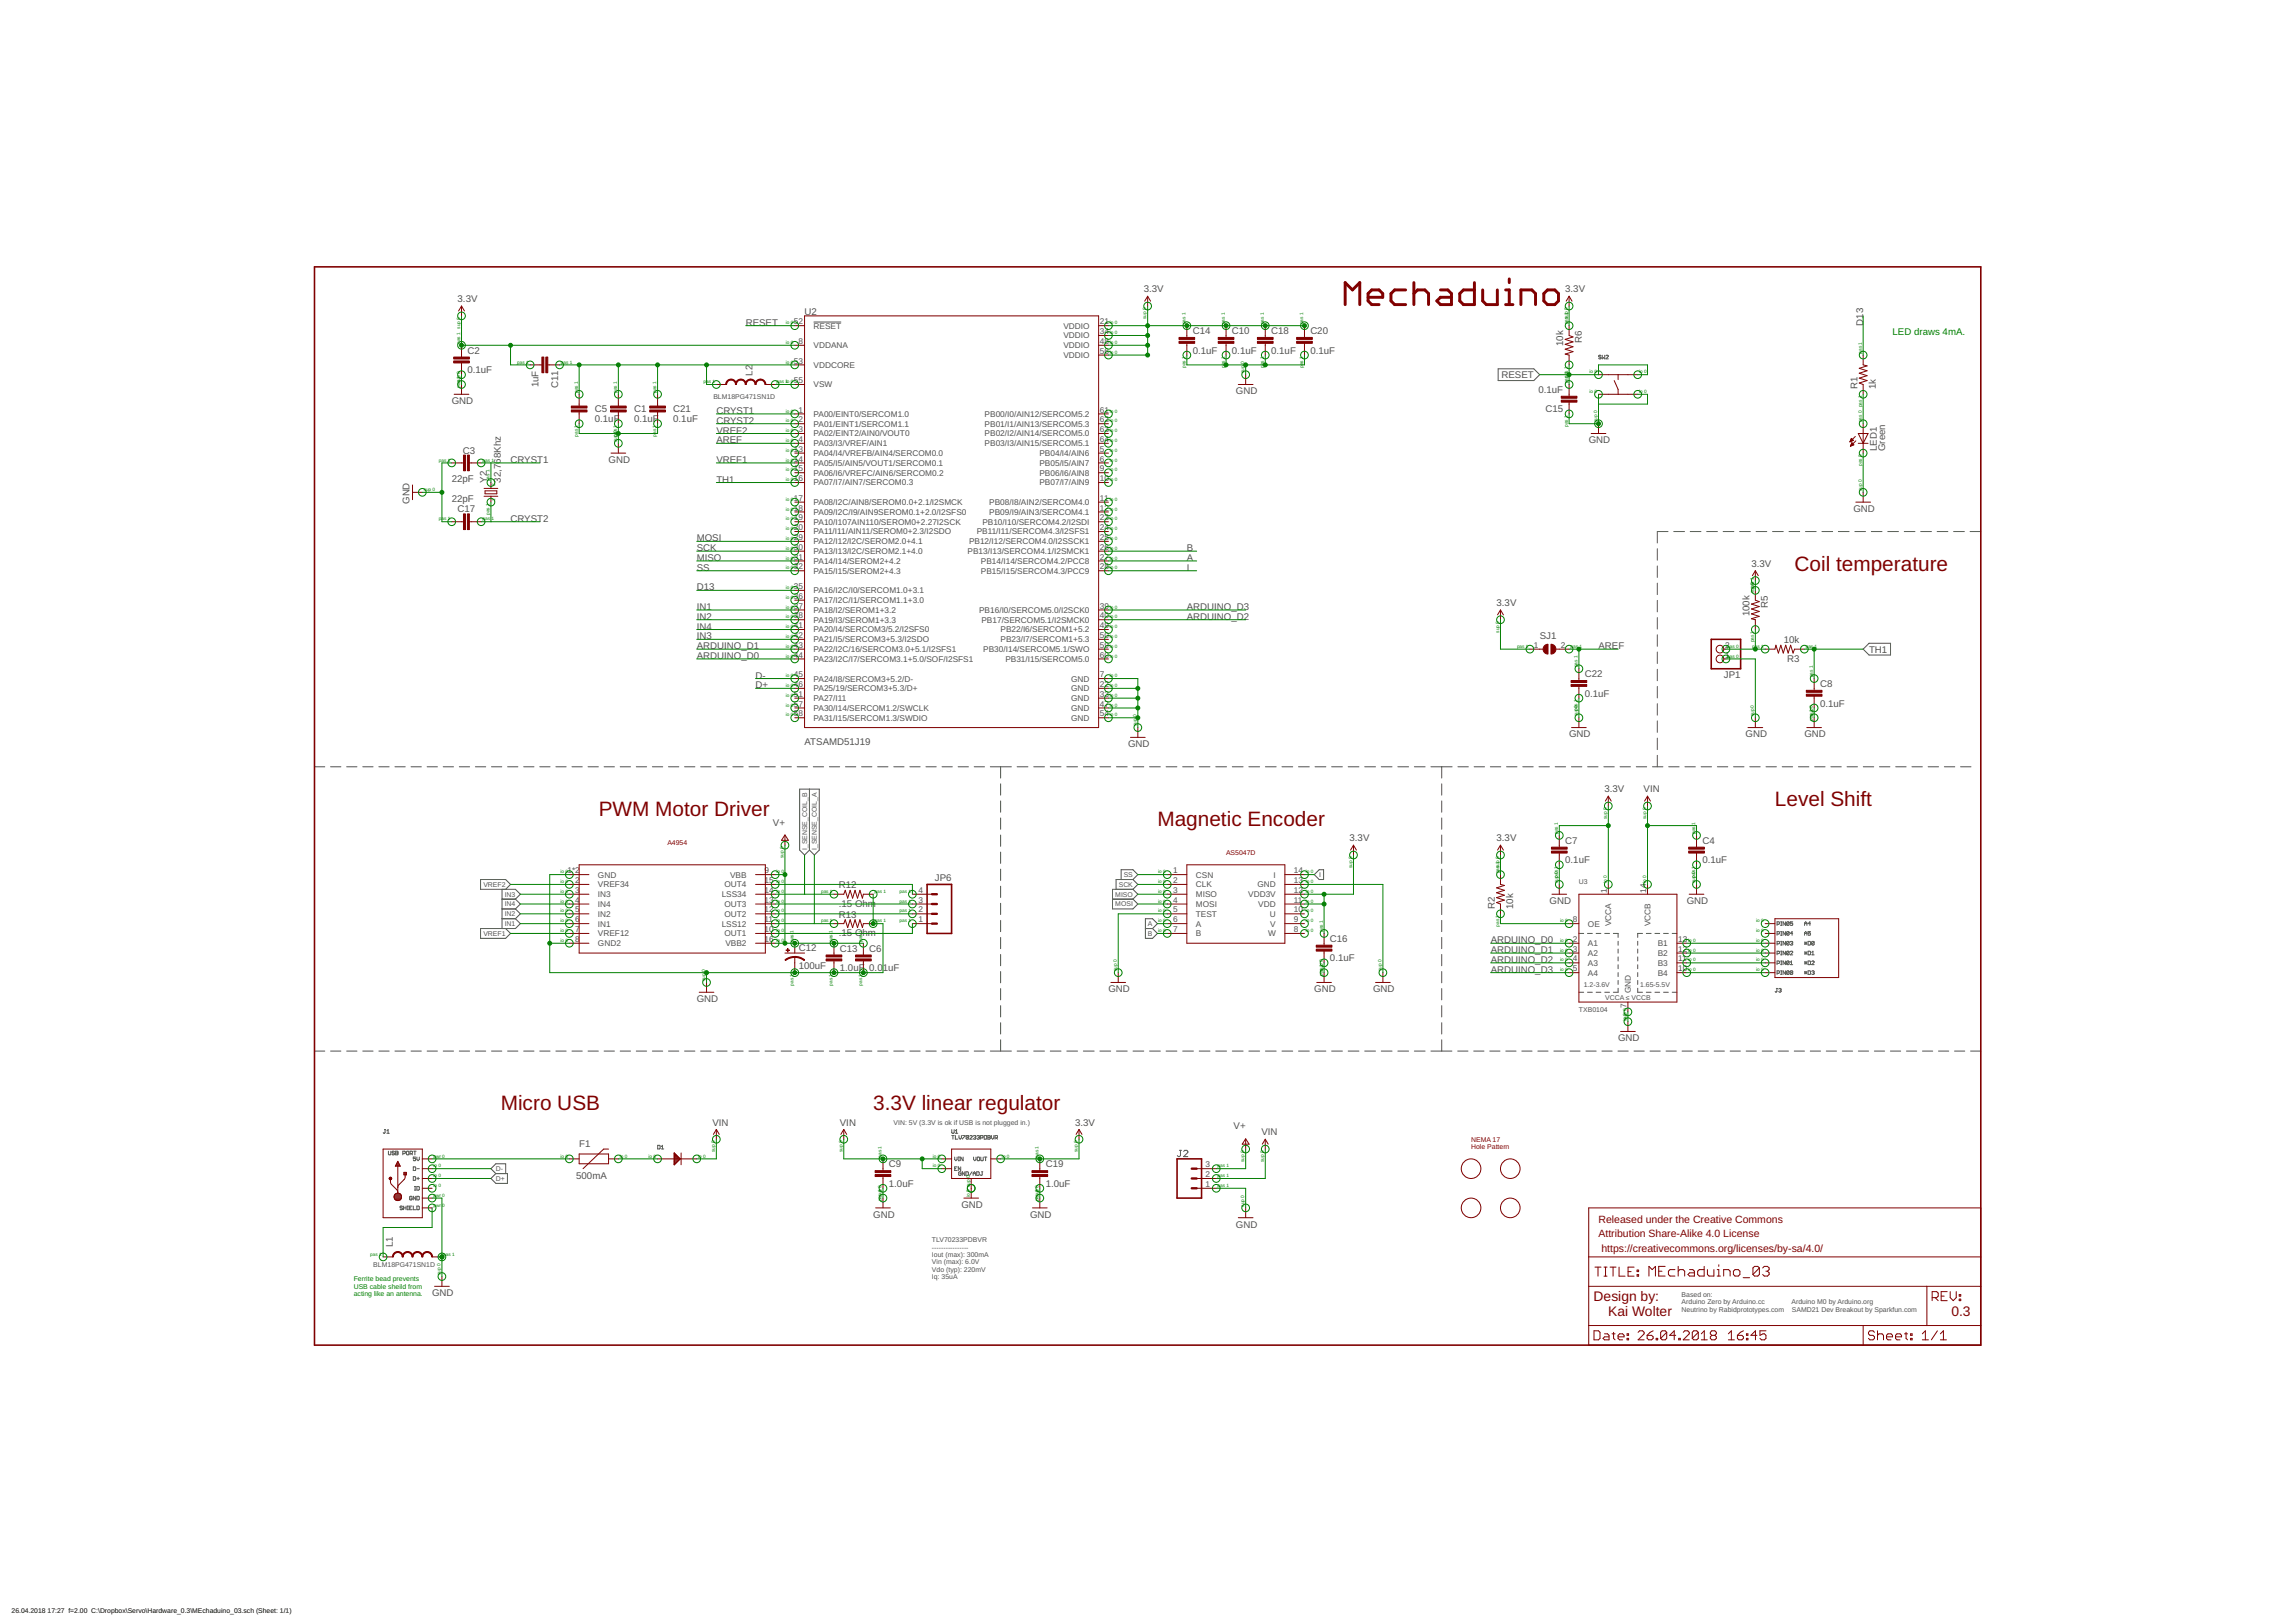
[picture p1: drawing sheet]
<svg xmlns="http://www.w3.org/2000/svg" width="1189mm" height="841mm" viewBox="0 0 1189 841" stroke-linecap="round" stroke-linejoin="round" font-family="sans-serif">
<defs><g id="words">
<g font-size="10.8" fill="#800000">
<text x="930" y="296">Coil temperature</text>
<text x="920" y="418">Level Shift</text>
<text x="310" y="423">PWM Motor Driver</text>
<text x="600" y="428">Magnetic Encoder</text>
<text x="259" y="575">Micro USB</text>
<text x="453" y="575">3.3V linear regulator</text>
</g>
<g font-size="7.2" fill="#800000">
<text x="826" y="674">Design by:</text>
<text x="834" y="682">Kai Wolter</text>
<text x="1011" y="682">0.3</text>
</g>
<g font-size="5.4" fill="#800000">
<text x="828" y="634">Released under the Creative Commons</text>
<text x="828" y="641">Attribution Share-Alike 4.0 License</text>
<text x="830" y="649">https://creativecommons.org/licenses/by-sa/4.0/</text>
</g>
<g font-size="5" fill="#505050">
<text x="593" y="151">3.3V</text>
<text x="811" y="151">3.3V</text>
<text x="237" y="157">3.3V</text>
<text x="417" y="163">U2</text>
<text x="386" y="169">RESET</text>
<text x="618" y="173">C14</text>
<text x="638" y="173">C10</text>
<text x="659" y="173">C18</text>
<text x="679" y="173">C20</text>
<text x="966" y="169" transform="rotate(-90 966 169)">D13</text>
<text x="810" y="179" transform="rotate(-90 810 179)">10k</text>
<text x="820" y="178" transform="rotate(-90 820 178)">R6</text>
<text x="242" y="183">C2</text>
<text x="618" y="183">0.1uF</text>
<text x="638" y="183">0.1uF</text>
<text x="659" y="183">0.1uF</text>
<text x="679" y="183">0.1uF</text>
<text x="242" y="193">0.1uF</text>
<text x="390" y="195" transform="rotate(-90 390 195)">L2</text>
<text x="778" y="196">RESET</text>
<text x="279" y="201" transform="rotate(-90 279 201)">1uF</text>
<text x="289" y="201" transform="rotate(-90 289 201)">C11</text>
<text x="797" y="204">0.1uF</text>
<text x="963" y="202" transform="rotate(-90 963 202)">R1</text>
<text x="972" y="202" transform="rotate(-90 972 202)">1k</text>
<text x="234" y="209">GND</text>
<text x="640" y="204">GND</text>
<text x="308" y="214">C5</text>
<text x="329" y="214">C1</text>
<text x="349" y="214">C21</text>
<text x="371" y="214">CRYST1</text>
<text x="801" y="214">C15</text>
<text x="308" y="219">0.1uF</text>
<text x="329" y="219">0.1uF</text>
<text x="349" y="219">0.1uF</text>
<text x="371" y="220">CRYST2</text>
<text x="371" y="225">VREF2</text>
<text x="371" y="230">AREF</text>
<text x="823" y="230">GND</text>
<text x="973" y="234" transform="rotate(-90 973 234)">LED1</text>
<text x="977" y="234" transform="rotate(-90 977 234)">Green</text>
<text x="240" y="235">C3</text>
<text x="265" y="240">CRYST1</text>
<text x="315" y="240">GND</text>
<text x="371" y="240">VREF1</text>
<text x="234" y="250">22pF</text>
<text x="252" y="250" transform="rotate(-90 252 250)">Y2</text>
<text x="259" y="250" transform="rotate(-90 259 250)">32,768Khz</text>
<text x="371" y="250">TH1</text>
<text x="212" y="261" transform="rotate(-90 212 261)">GND</text>
<text x="234" y="260">22pF</text>
<text x="237" y="266">C17</text>
<text x="961" y="265">GND</text>
<text x="265" y="270">CRYST2</text>
<text x="361" y="281">MOSI</text>
<text x="361" y="286">SCK</text>
<text x="615" y="286">B</text>
<text x="361" y="291">MISO</text>
<text x="615" y="291">A</text>
<text x="908" y="294">3.3V</text>
<text x="361" y="296">SS</text>
<text x="615" y="296">I</text>
<text x="361" y="306">D13</text>
<text x="361" y="316">IN1</text>
<text x="615" y="316">ARDUINO_D3</text>
<text x="776" y="314">3.3V</text>
<text x="916" y="315" transform="rotate(-90 916 315)">R5</text>
<text x="361" y="321">IN2</text>
<text x="615" y="321">ARDUINO_D2</text>
<text x="907" y="319" transform="rotate(-90 907 319)">100k</text>
<text x="361" y="326">IN4</text>
<text x="361" y="331">IN3</text>
<text x="798" y="331">SJ1</text>
<text x="924" y="333">10k</text>
<text x="361" y="336">ARDUINO_D1</text>
<text x="361" y="341">ARDUINO_D0</text>
<text x="828" y="336">AREF</text>
<text x="969" y="338">TH1</text>
<text x="926" y="343">R3</text>
<text x="392" y="352">D-</text>
<text x="821" y="351">C22</text>
<text x="893" y="351">JP1</text>
<text x="392" y="357">D+</text>
<text x="943" y="356">C8</text>
<text x="821" y="361">0.1uF</text>
<text x="943" y="366">0.1uF</text>
<text x="813" y="382">GND</text>
<text x="905" y="382">GND</text>
<text x="935" y="382">GND</text>
<text x="417" y="386">ATSAMD51J19</text>
<text x="585" y="387">GND</text>
<text x="831" y="411">3.3V</text>
<text x="852" y="411">VIN</text>
<text x="401" y="428">V+</text>
<text x="699" y="436">3.3V</text>
<text x="776" y="436">3.3V</text>
<text x="811" y="437">C7</text>
<text x="882" y="437">C4</text>
<text x="811" y="447">0.1uF</text>
<text x="882" y="447">0.1uF</text>
<text x="435" y="460">R12</text>
<text x="485" y="457">JP6</text>
<text x="435" y="470">.15 Ohm</text>
<text x="775" y="471" transform="rotate(-90 775 471)">R2</text>
<text x="784" y="471" transform="rotate(-90 784 471)">10k</text>
<text x="803" y="468">GND</text>
<text x="874" y="468">GND</text>
<text x="435" y="476">R13</text>
<text x="435" y="485">.15 Ohm</text>
<text x="689" y="488">C16</text>
<text x="773" y="489">ARDUINO_D0</text>
<text x="414" y="493">C12</text>
<text x="435" y="493">C13</text>
<text x="450" y="493">C6</text>
<text x="773" y="494">ARDUINO_D1</text>
<text x="414" y="502">100uF</text>
<text x="435" y="503">1.0uF</text>
<text x="450" y="503">0.01uF</text>
<text x="689" y="498">0.1uF</text>
<text x="773" y="499">ARDUINO_D2</text>
<text x="773" y="504">ARDUINO_D3</text>
<text x="574" y="514">GND</text>
<text x="681" y="514">GND</text>
<text x="712" y="514">GND</text>
<text x="361" y="519">GND</text>
<text x="839" y="540">GND</text>
<text x="369" y="583">VIN</text>
<text x="435" y="583">VIN</text>
<text x="557" y="583">3.3V</text>
<text x="639" y="585">V+</text>
<text x="654" y="588">VIN</text>
<text x="300" y="594">F1</text>
<text x="461" y="605">C9</text>
<text x="542" y="605">C19</text>
<text x="299" y="611">500mA</text>
<text x="461" y="615">1.0uF</text>
<text x="542" y="615">1.0uF</text>
<text x="498" y="626">GND</text>
<text x="453" y="631">GND</text>
<text x="534" y="631">GND</text>
<text x="640" y="636">GND</text>
<text x="204" y="646" transform="rotate(-90 204 646)">L1</text>
<text x="224" y="672">GND</text>
</g>
<text font-size="5" fill="#008000" x="981" y="174">LED draws 4mA.</text>
<g font-size="4.3" fill="#505050">
<text x="411" y="168">52</text>
<text x="422" y="170">RESET</text>
<text x="551" y="170">VDDIO</text>
<text x="570" y="168">21</text>
<text x="570" y="173">34</text>
<text x="414" y="178">8</text>
<text x="551" y="175">VDDIO</text>
<text x="570" y="178">48</text>
<text x="422" y="180">VDDANA</text>
<text x="551" y="180">VDDIO</text>
<text x="551" y="186">VDDIO</text>
<text x="570" y="183">56</text>
<text x="411" y="188">53</text>
<text x="422" y="191">VDDCORE</text>
<text x="411" y="199">55</text>
<text x="422" y="201">VSW</text>
<text x="414" y="214">1</text>
<text x="570" y="214">61</text>
<text x="414" y="219">2</text>
<text x="422" y="216">PA00/EINT0/SERCOM1.0</text>
<text x="422" y="221">PA01/EINT1/SERCOM1.1</text>
<text x="510" y="221">PB01/I1/AIN13/SERCOM5.3</text>
<text x="510" y="216">PB00/I0/AIN12/SERCOM5.2</text>
<text x="570" y="219">62</text>
<text x="414" y="224">3</text>
<text x="422" y="226">PA02/EINT2/AIN0/VOUT0</text>
<text x="510" y="226">PB02/I2/AIN14/SERCOM5.0</text>
<text x="570" y="224">63</text>
<text x="414" y="229">4</text>
<text x="422" y="231">PA03/I3/VREF/AIN1</text>
<text x="510" y="231">PB03/I3/AIN15/SERCOM5.1</text>
<text x="570" y="229">64</text>
<text x="411" y="234">13</text>
<text x="411" y="239">14</text>
<text x="422" y="236">PA04/I4/VREFB/AIN4/SERCOM0.0</text>
<text x="539" y="236">PB04/I4/AIN6</text>
<text x="570" y="239">6</text>
<text x="570" y="234">5</text>
<text x="411" y="244">15</text>
<text x="422" y="241">PA05/I5/AIN5/VOUT1/SERCOM0.1</text>
<text x="539" y="241">PB05/I5/AIN7</text>
<text x="570" y="244">9</text>
<text x="411" y="249">16</text>
<text x="422" y="246">PA06/I6/VREFC/AIN6/SERCOM0.2</text>
<text x="422" y="252">PA07/I7/AIN7/SERCOM0.3</text>
<text x="539" y="252">PB07/I7/AIN9</text>
<text x="539" y="246">PB06/I6/AIN8</text>
<text x="570" y="249">10</text>
<text x="411" y="259">17</text>
<text x="422" y="262">PA08/I2C/AIN8/SEROM0.0+2.1/I2SMCK</text>
<text x="513" y="262">PB08/I8/AIN2/SERCOM4.0</text>
<text x="570" y="259">11</text>
<text x="411" y="270">19</text>
<text x="411" y="265">18</text>
<text x="422" y="267">PA09/I2C/I9/AIN9SEROM0.1+2.0/I2SFS0</text>
<text x="513" y="267">PB09/I9/AIN3/SERCOM4.1</text>
<text x="570" y="270">23</text>
<text x="570" y="265">12</text>
<text x="411" y="275">20</text>
<text x="422" y="272">PA10/I107AIN110/SEROM0+2.27I2SCK</text>
<text x="509" y="272">PB10/I10/SERCOM4.2/I2SDI</text>
<text x="570" y="275">24</text>
<text x="411" y="280">29</text>
<text x="422" y="277">PA11/I11/AIN11/SEROM0+2.3/I2SDO</text>
<text x="506" y="277">PB11/I11/SERCOM4.3/I2SFS1</text>
<text x="570" y="280">25</text>
<text x="411" y="285">30</text>
<text x="422" y="282">PA12/I12/I2C/SEROM2.0+4.1</text>
<text x="422" y="287">PA13/I13/I2C/SEROM2.1+4.0</text>
<text x="501" y="287">PB13/I13/SERCOM4.1/I2SMCK1</text>
<text x="502" y="282">PB12/I12/SERCOM4.0/I2SSCK1</text>
<text x="570" y="285">26</text>
<text x="411" y="290">31</text>
<text x="422" y="292">PA14/I14/SEROM2+4.2</text>
<text x="508" y="292">PB14/I14/SERCOM4.2/PCC8</text>
<text x="570" y="290">27</text>
<text x="411" y="295">32</text>
<text x="422" y="297">PA15/I15/SEROM2+4.3</text>
<text x="508" y="297">PB15/I15/SERCOM4.3/PCC9</text>
<text x="570" y="295">28</text>
<text x="411" y="305">35</text>
<text x="411" y="310">36</text>
<text x="422" y="307">PA16/I2C/I0/SERCOM1.0+3.1</text>
<text x="411" y="315">37</text>
<text x="422" y="313">PA17/I2C/I1/SERCOM1.1+3.0</text>
<text x="422" y="318">PA18/I2/SEROM1+3.2</text>
<text x="507" y="318">PB16/I0/SERCOM5.0/I2SCK0</text>
<text x="570" y="315">39</text>
<text x="411" y="320">38</text>
<text x="422" y="323">PA19/I3/SEROM1+3.3</text>
<text x="509" y="323">PB17/SERCOM5.1/I2SMCK0</text>
<text x="570" y="320">40</text>
<text x="411" y="326">41</text>
<text x="422" y="328">PA20/I4/SERCOM3/5.2/I2SFS0</text>
<text x="519" y="328">PB22/I6/SERCOM1+5.2</text>
<text x="570" y="326">49</text>
<text x="411" y="331">42</text>
<text x="411" y="336">43</text>
<text x="422" y="333">PA21/I5/SERCOM3+5.3/I2SDO</text>
<text x="519" y="333">PB23/I7/SERCOM1+5.3</text>
<text x="570" y="336">59</text>
<text x="570" y="331">50</text>
<text x="795" y="336">1</text>
<text x="809" y="336">2</text>
<text x="894" y="336">2</text>
<text x="411" y="341">44</text>
<text x="422" y="338">PA22/I2C/16/SERCOM3.0+5.1/I2SFS1</text>
<text x="510" y="338">PB30/I14/SERCOM5.1/SWO</text>
<text x="570" y="341">60</text>
<text x="894" y="341">1</text>
<text x="422" y="343">PA23/I2C/I7/SERCOM3.1+5.0/SOF/I2SFS1</text>
<text x="521" y="343">PB31/I15/SERCOM5.0</text>
<text x="411" y="351">45</text>
<text x="422" y="353">PA24/I8/SERCOM3+5.2/D-</text>
<text x="555" y="353">GND</text>
<text x="570" y="351">7</text>
<text x="411" y="356">46</text>
<text x="422" y="358">PA25/19/SERCOM3+5.3/D+</text>
<text x="555" y="358">GND</text>
<text x="570" y="356">22</text>
<text x="411" y="361">51</text>
<text x="422" y="363">PA27/I11</text>
<text x="555" y="363">GND</text>
<text x="570" y="361">33</text>
<text x="411" y="366">57</text>
<text x="411" y="371">58</text>
<text x="422" y="368">PA30/I14/SERCOM1.2/SWCLK</text>
<text x="555" y="368">GND</text>
<text x="570" y="366">47</text>
<text x="570" y="371">54</text>
<text x="422" y="373">PA31/I15/SERCOM1.3/SWDIO</text>
<text x="555" y="373">GND</text>
<text x="294" y="453">1*2</text>
<text x="310" y="455">GND</text>
<text x="378" y="455">VBB</text>
<text x="396" y="453">9</text>
<text x="608" y="453">1</text>
<text x="620" y="455">CSN</text>
<text x="660" y="455">I</text>
<text x="671" y="453">14</text>
<text x="298" y="458">2</text>
<text x="310" y="460">VREF34</text>
<text x="375" y="460">OUT4</text>
<text x="396" y="458">15</text>
<text x="608" y="458">2</text>
<text x="620" y="460">CLK</text>
<text x="652" y="460">GND</text>
<text x="671" y="458">13</text>
<text x="298" y="463">3</text>
<text x="298" y="468">4</text>
<text x="310" y="465">IN3</text>
<text x="374" y="465">LSS34</text>
<text x="396" y="463">14</text>
<text x="396" y="468">13</text>
<text x="476" y="468">3</text>
<text x="476" y="463">4</text>
<text x="608" y="463">3</text>
<text x="608" y="468">4</text>
<text x="620" y="465">MISO</text>
<text x="647" y="465">VDD3V</text>
<text x="671" y="468">11</text>
<text x="671" y="463">12</text>
<text x="833" y="463" transform="rotate(-90 833 463)">1</text>
<text x="853" y="463" transform="rotate(-90 853 463)">14</text>
<text x="298" y="473">5</text>
<text x="310" y="470">IN4</text>
<text x="375" y="470">OUT3</text>
<text x="396" y="473">12</text>
<text x="476" y="473">2</text>
<text x="608" y="473">5</text>
<text x="620" y="470">MOSI</text>
<text x="652" y="470">VDD</text>
<text x="671" y="473">10</text>
<text x="298" y="478">6</text>
<text x="310" y="475">IN2</text>
<text x="375" y="475">OUT2</text>
<text x="396" y="478">11</text>
<text x="476" y="478">1</text>
<text x="608" y="478">6</text>
<text x="620" y="475">TEST</text>
<text x="658" y="475">U</text>
<text x="671" y="478">9</text>
<text x="815" y="478">8</text>
<text x="835" y="480" transform="rotate(-90 835 480)">VCCA</text>
<text x="855" y="480" transform="rotate(-90 855 480)">VCCB</text>
<text x="298" y="483">7</text>
<text x="310" y="480">IN1</text>
<text x="310" y="485">VREF12</text>
<text x="374" y="480">LSS12</text>
<text x="375" y="485">OUT1</text>
<text x="396" y="483">10</text>
<text x="608" y="483">7</text>
<text x="620" y="480">A</text>
<text x="620" y="485">B</text>
<text x="657" y="485">W</text>
<text x="658" y="480">V</text>
<text x="671" y="483">8</text>
<text x="823" y="480">OE</text>
<text x="298" y="488">8</text>
<text x="310" y="490">GND2</text>
<text x="376" y="490">VBB2</text>
<text x="396" y="488">16</text>
<text x="815" y="488">2</text>
<text x="823" y="490">A1</text>
<text x="859" y="490">B1</text>
<text x="870" y="488">13</text>
<text x="815" y="493">3</text>
<text x="823" y="495">A2</text>
<text x="859" y="495">B2</text>
<text x="870" y="493">12</text>
<text x="815" y="498">4</text>
<text x="815" y="503">5</text>
<text x="823" y="500">A3</text>
<text x="859" y="500">B3</text>
<text x="870" y="498">11</text>
<text x="870" y="503">10</text>
<text x="823" y="506">A4</text>
<text x="859" y="506">B4</text>
<text x="845" y="515" transform="rotate(-90 845 515)">GND</text>
<text x="843" y="522" transform="rotate(-90 843 522)">7</text>
<text x="625" y="605">3</text>
<text x="625" y="610">2</text>
<text x="625" y="615">1</text>
</g>
<g font-size="3.6" fill="#505050">
<text x="370" y="207">BLM18PG471SN1D</text>
<text x="418" y="441" transform="rotate(-90 418 441)">I_SENSE_COIL_B</text>
<text x="423" y="441" transform="rotate(-90 423 441)">I_SENSE_COIL_A</text>
<text x="582" y="454">SS</text>
<text x="684" y="454">I</text>
<text x="251" y="460">VREF2</text>
<text x="580" y="460">SCK</text>
<text x="818" y="458">U3</text>
<text x="262" y="465">IN3</text>
<text x="578" y="465">MISO</text>
<text x="262" y="470">IN4</text>
<text x="578" y="470">MOSI</text>
<text x="262" y="480">IN1</text>
<text x="262" y="475">IN2</text>
<text x="595" y="480">A</text>
<text x="251" y="485">VREF1</text>
<text x="595" y="485">B</text>
<text x="821" y="512">1.2-3.6V</text>
<text x="850" y="512">1.65-5.5V</text>
<text x="832" y="518">VCCA ≤ VCCB</text>
<text x="818" y="524">TXB0104</text>
<text x="463" y="583">VIN: 5V (3.3V is ok if USB is not plugged in.)</text>
<text x="257" y="607">D-</text>
<text x="257" y="612">D+</text>
<text x="483" y="644">TLV70233PDBVR</text>
<text x="483" y="648">----------------</text>
<text x="483" y="651">Iout (max): 300mA</text>
<text x="193" y="656">BLM18PG471SN1D</text>
<text x="483" y="655">Vin (max): 6.0V</text>
<text x="483" y="659">Vdo (typ): 220mV</text>
<text x="483" y="663">Iq: 35uA</text>
<text x="871" y="672">Based on:</text>
<text x="871" y="676">Arduino Zero by Arduino.cc</text>
<text x="928" y="676">Arduino M0 by Arduino.org</text>
<text x="871" y="680">Neutrino by Rabidprototypes.com</text>
<text x="929" y="680">SAMD21 Dev Breakout by Sparkfun.com</text>
</g>
<g font-size="3.6" fill="#800000">
<text x="346" y="438">A4954</text>
<text x="635" y="443">AS5047D</text>
<text x="762" y="592">NEMA 17</text>
<text x="762" y="595">Hole Pattern</text>
</g>
<g font-size="3.6" fill="#008000">
<text x="183" y="664">Ferrite bead prevents</text>
<text x="183" y="668">USB cable sheild from</text>
<text x="183" y="672">acting like an antenna.</text>
</g>
<g font-size="3.5">
<text x="6" y="836">26.04.2018</text>
<text x="25" y="836">17:27 f=2.00 C:\Dropbox\Servo\Hardware_0.3\MEchaduino_03.sch (Sheet: 1/1)</text>
</g>
<g font-size="2.4" fill="#008000">
<text x="594" y="165" transform="rotate(-90 594 165)">sup 0</text>
<text x="812" y="165" transform="rotate(-90 812 165)">sup 0</text>
<text x="238" y="170" transform="rotate(-90 238 170)">sup 0</text>
<text x="407" y="168">io 0</text>
<text x="575" y="168">io 0</text>
<text x="575" y="173">io 0</text>
<text x="614" y="168" transform="rotate(-90 614 168)">pas 1</text>
<text x="635" y="168" transform="rotate(-90 635 168)">pas 1</text>
<text x="655" y="168" transform="rotate(-90 655 168)">pas 1</text>
<text x="675" y="168" transform="rotate(-90 675 168)">pas 1</text>
<text x="812" y="168" transform="rotate(-90 812 168)">pas 1</text>
<text x="238" y="178" transform="rotate(-90 238 178)">pas 1</text>
<text x="407" y="178">io 0</text>
<text x="575" y="178">io 0</text>
<text x="575" y="183">io 0</text>
<text x="965" y="183" transform="rotate(-90 965 183)">pas 1</text>
<text x="268" y="188">pas 1</text>
<text x="291" y="188">pas 1</text>
<text x="407" y="188">io 0</text>
<text x="614" y="191" transform="rotate(-90 614 191)">pas 1</text>
<text x="635" y="191" transform="rotate(-90 635 191)">pas 1</text>
<text x="645" y="189" transform="rotate(-90 645 189)">0</text>
<text x="655" y="191" transform="rotate(-90 655 191)">pas 1</text>
<text x="675" y="191" transform="rotate(-90 675 191)">pas 1</text>
<text x="645" y="193" transform="rotate(-90 645 193)">sup</text>
<text x="812" y="196" transform="rotate(-90 812 196)">pa1s 1</text>
<text x="824" y="193">io 0</text>
<text x="849" y="193">io 0</text>
<text x="238" y="201" transform="rotate(-90 238 201)">pasu1p 0</text>
<text x="299" y="204" transform="rotate(-90 299 204)">pas 1</text>
<text x="320" y="204" transform="rotate(-90 320 204)">pas 1</text>
<text x="340" y="204" transform="rotate(-90 340 204)">pas 1</text>
<text x="365" y="199">pas 1</text>
<text x="402" y="199">pas 1</text>
<text x="407" y="199">io 0</text>
<text x="812" y="199" transform="rotate(-90 812 199)">pas</text>
<text x="824" y="204">io 0</text>
<text x="849" y="204">io 0</text>
<text x="407" y="214">io 0</text>
<text x="575" y="214">io 0</text>
<text x="965" y="211" transform="rotate(-90 965 211)">pas 1</text>
<text x="407" y="219">io 0</text>
<text x="575" y="219">io 0</text>
<text x="812" y="221" transform="rotate(-90 812 221)">pas 1</text>
<text x="828" y="219" transform="rotate(-90 828 219)">sup 0</text>
<text x="965" y="219" transform="rotate(-90 965 219)">pas 0</text>
<text x="299" y="226" transform="rotate(-90 299 226)">pas 1</text>
<text x="320" y="226" transform="rotate(-90 320 226)">pa0s 1</text>
<text x="340" y="226" transform="rotate(-90 340 226)">pas 1</text>
<text x="407" y="224">io 0</text>
<text x="575" y="224">io 0</text>
<text x="320" y="229" transform="rotate(-90 320 229)">sup</text>
<text x="407" y="229">io 0</text>
<text x="575" y="229">io 0</text>
<text x="227" y="239">pas 1</text>
<text x="250" y="239">pas 1</text>
<text x="407" y="234">io 0</text>
<text x="407" y="239">io 0</text>
<text x="575" y="239">io 0</text>
<text x="575" y="234">io 0</text>
<text x="407" y="244">io 0</text>
<text x="575" y="244">io 0</text>
<text x="965" y="241" transform="rotate(-90 965 241)">pas 0</text>
<text x="254" y="249" transform="rotate(-90 254 249)">pas 1</text>
<text x="407" y="249">io 0</text>
<text x="575" y="249">io 0</text>
<text x="220" y="254">sup 0</text>
<text x="257" y="252" transform="rotate(-90 257 252)">2</text>
<text x="965" y="254" transform="rotate(-90 965 254)">sup 0</text>
<text x="257" y="259" transform="rotate(-90 257 259)">1</text>
<text x="407" y="259">io 0</text>
<text x="575" y="259">io 0</text>
<text x="227" y="270">pas 1</text>
<text x="250" y="270">pas</text>
<text x="254" y="267" transform="rotate(-90 254 267)">pas 1</text>
<text x="255" y="270">1</text>
<text x="407" y="270">io 0</text>
<text x="407" y="265">io 0</text>
<text x="575" y="270">io 0</text>
<text x="575" y="265">io 0</text>
<text x="407" y="275">io 0</text>
<text x="575" y="275">io 0</text>
<text x="407" y="280">io 0</text>
<text x="575" y="280">io 0</text>
<text x="407" y="285">io 0</text>
<text x="575" y="285">io 0</text>
<text x="407" y="290">io 0</text>
<text x="575" y="290">io 0</text>
<text x="407" y="295">io 0</text>
<text x="575" y="295">io 0</text>
<text x="407" y="305">io 0</text>
<text x="407" y="310">io 0</text>
<text x="909" y="308" transform="rotate(-90 909 308)">suppa0s 1</text>
<text x="407" y="315">io 0</text>
<text x="575" y="315">io 0</text>
<text x="407" y="320">io 0</text>
<text x="575" y="320">io 0</text>
<text x="407" y="326">io 0</text>
<text x="575" y="326">io 0</text>
<text x="777" y="328" transform="rotate(-90 777 328)">sup 0</text>
<text x="407" y="331">io 0</text>
<text x="407" y="336">io 0</text>
<text x="575" y="336">io 0</text>
<text x="575" y="331">io 0</text>
<text x="786" y="336">pas 1</text>
<text x="814" y="336">pas 1</text>
<text x="895" y="336">pas 0</text>
<text x="908" y="336">pas 1</text>
<text x="909" y="333" transform="rotate(-90 909 333)">pas 1</text>
<text x="936" y="336">pas 1</text>
<text x="407" y="341">io 0</text>
<text x="575" y="341">io 0</text>
<text x="895" y="341">pas 0</text>
<text x="818" y="346" transform="rotate(-90 818 346)">pas 1</text>
<text x="407" y="351">io 0</text>
<text x="575" y="351">io 0</text>
<text x="939" y="351" transform="rotate(-90 939 351)">pas 1</text>
<text x="407" y="356">io 0</text>
<text x="575" y="356">io 0</text>
<text x="407" y="361">io 0</text>
<text x="575" y="361">io 0</text>
<text x="407" y="366">io 0</text>
<text x="407" y="371">io 0</text>
<text x="575" y="366">io 0</text>
<text x="575" y="371">io 0</text>
<text x="589" y="372" transform="rotate(-90 589 372)">0</text>
<text x="818" y="371" transform="rotate(-90 818 371)">sup 0</text>
<text x="818" y="368" transform="rotate(-90 818 368)">pas 1</text>
<text x="909" y="371" transform="rotate(-90 909 371)">sup 0</text>
<text x="589" y="376" transform="rotate(-90 589 376)">sup</text>
<text x="939" y="374" transform="rotate(-90 939 374)">passu1p 0</text>
<text x="833" y="424" transform="rotate(-90 833 424)">sup 0</text>
<text x="853" y="424" transform="rotate(-90 853 424)">sup 0</text>
<text x="879" y="428" transform="rotate(-90 879 428)">1</text>
<text x="807" y="432" transform="rotate(-90 807 432)">pas 1</text>
<text x="879" y="432" transform="rotate(-90 879 432)">pas</text>
<text x="406" y="445" transform="rotate(-90 406 445)">sup 0</text>
<text x="701" y="450" transform="rotate(-90 701 450)">sup 0</text>
<text x="777" y="450" transform="rotate(-90 777 450)">sup 0</text>
<text x="290" y="453">io 0</text>
<text x="402" y="453">io 0</text>
<text x="600" y="453">io 0</text>
<text x="677" y="453">io 0</text>
<text x="777" y="453" transform="rotate(-90 777 453)">pas 1</text>
<text x="807" y="455" transform="rotate(-90 807 455)">pas 1</text>
<text x="879" y="455" transform="rotate(-90 879 455)">pas 1</text>
<text x="290" y="458">io 0</text>
<text x="402" y="458">io 0</text>
<text x="600" y="458">io 0</text>
<text x="677" y="458">io 0</text>
<text x="807" y="458" transform="rotate(-90 807 458)">sup 0</text>
<text x="833" y="458" transform="rotate(-90 833 458)">io 0</text>
<text x="853" y="458" transform="rotate(-90 853 458)">io 0</text>
<text x="879" y="458" transform="rotate(-90 879 458)">sup 0</text>
<text x="290" y="463">io 0</text>
<text x="290" y="468">io 0</text>
<text x="402" y="463">io 0</text>
<text x="402" y="468">io 0</text>
<text x="426" y="463">pas 1</text>
<text x="453" y="463">pas 1</text>
<text x="466" y="468">pas 1</text>
<text x="466" y="463">pas 1</text>
<text x="600" y="463">io 0</text>
<text x="600" y="468">io 0</text>
<text x="677" y="468">io 0</text>
<text x="677" y="463">io 0</text>
<text x="290" y="473">io 0</text>
<text x="402" y="473">io 0</text>
<text x="466" y="473">pas 1</text>
<text x="600" y="473">io 0</text>
<text x="677" y="473">io 0</text>
<text x="290" y="478">io 0</text>
<text x="402" y="478">io 0</text>
<text x="426" y="478">pas 1</text>
<text x="453" y="478">pas 1</text>
<text x="466" y="478">pas 1</text>
<text x="600" y="478">io 0</text>
<text x="677" y="478">io 0</text>
<text x="809" y="478">io 0</text>
<text x="910" y="478">io 0</text>
<text x="290" y="483">io 0</text>
<text x="402" y="483">io 0</text>
<text x="411" y="483" transform="rotate(-90 411 483)">1</text>
<text x="431" y="483" transform="rotate(-90 431 483)">1</text>
<text x="447" y="483" transform="rotate(-90 447 483)">1</text>
<text x="600" y="483">io 0</text>
<text x="677" y="483">io 0</text>
<text x="685" y="483" transform="rotate(-90 685 483)">pas 1</text>
<text x="777" y="480" transform="rotate(-90 777 480)">pas 1</text>
<text x="910" y="483">io 0</text>
<text x="290" y="488">io 0</text>
<text x="402" y="488">io 0</text>
<text x="411" y="488" transform="rotate(-90 411 488)">pas</text>
<text x="431" y="488" transform="rotate(-90 431 488)">pas</text>
<text x="447" y="488" transform="rotate(-90 447 488)">pas</text>
<text x="809" y="488">io 0</text>
<text x="875" y="488">io 0</text>
<text x="910" y="488">io 0</text>
<text x="809" y="493">io 0</text>
<text x="875" y="493">io 0</text>
<text x="910" y="493">io 0</text>
<text x="365" y="504" transform="rotate(-90 365 504)">0</text>
<text x="579" y="503" transform="rotate(-90 579 503)">sup 0</text>
<text x="716" y="503" transform="rotate(-90 716 503)">sup 0</text>
<text x="809" y="498">io 0</text>
<text x="809" y="503">io 0</text>
<text x="875" y="498">io 0</text>
<text x="875" y="503">io 0</text>
<text x="910" y="503">io 0</text>
<text x="910" y="498">io 0</text>
<text x="365" y="508" transform="rotate(-90 365 508)">sup</text>
<text x="685" y="506" transform="rotate(-90 685 506)">pasu1p 0</text>
<text x="411" y="511" transform="rotate(-90 411 511)">pas 1</text>
<text x="431" y="511" transform="rotate(-90 431 511)">pas 1</text>
<text x="447" y="511" transform="rotate(-90 447 511)">pas 1</text>
<text x="843" y="529" transform="rotate(-90 843 529)">isou0p 0</text>
<text x="225" y="600">pwr 0</text>
<text x="290" y="600">io 0</text>
<text x="321" y="600">io 0</text>
<text x="336" y="600">io 0</text>
<text x="362" y="600">io 0</text>
<text x="371" y="597" transform="rotate(-90 371 597)">sup 0</text>
<text x="437" y="597" transform="rotate(-90 437 597)">sup 0</text>
<text x="457" y="600" transform="rotate(-90 457 600)">pas 1</text>
<text x="483" y="600">io 0</text>
<text x="519" y="600">io 0</text>
<text x="538" y="600" transform="rotate(-90 538 600)">pas 1</text>
<text x="558" y="597" transform="rotate(-90 558 597)">sup 0</text>
<text x="225" y="605">io 0</text>
<text x="483" y="605">io 0</text>
<text x="631" y="605">pas 1</text>
<text x="645" y="602" transform="rotate(-90 645 602)">sup 0</text>
<text x="655" y="602" transform="rotate(-90 655 602)">sup 0</text>
<text x="225" y="610">io 0</text>
<text x="503" y="610" transform="rotate(-90 503 610)">0</text>
<text x="631" y="610">pas 1</text>
<text x="225" y="615">io 0</text>
<text x="631" y="615">pas 1</text>
<text x="225" y="620">pwr 0</text>
<text x="457" y="622" transform="rotate(-90 457 622)">passu1p 0</text>
<text x="503" y="620" transform="rotate(-90 503 620)">io 0 sup</text>
<text x="538" y="622" transform="rotate(-90 538 622)">pasu1p 0</text>
<text x="225" y="625">pwr</text>
<text x="229" y="625">0</text>
<text x="645" y="625" transform="rotate(-90 645 625)">sup 0</text>
<text x="192" y="651">pas 1</text>
<text x="230" y="651">pas 1</text>
<text x="228" y="661" transform="rotate(-90 228 661)">sup 0</text>
</g>
</g></defs>
<g fill="none" stroke="#505050" stroke-width=".52">
<path d="M422 167h14M776 191h19l3 3-3 3h-19zM830 184h-1l1 1-1 1M830 184v2l1-1 1 1v-2M832 184h2l-2 2h2M864 275h-5v6M867 275h6M876 275h6M884 275h6M893 275h6M902 275h5M910 275h6"/>
<path d="M919 275h5M927 275h6M936 275h5M944 275h6M953 275h5M961 275h6M970 275h5M978 275h6M987 275h5M995 275h6M1004 275h5M1012 275h6"/>
<path d="M1021 275h6M859 284v6M859 293v6M859 302v6M859 311v6M859 320v6M859 329v6M859 338v6M966 336l3-3h11v6h-11zM859 347v6M859 356v6M859 365v6"/>
<path d="M859 374v5M163 397h5M171 397h6M180 397h5M188 397h5M196 397h6M205 397h5M213 397h5M221 397h6M230 397h5M238 397h5M246 397h6"/>
<path d="M255 397h5M263 397h5M271 397h6M280 397h5M288 397h5M296 397h6M305 397h5M313 397h5M321 397h6M330 397h5M338 397h5M346 397h6"/>
<path d="M355 397h5M363 397h5M371 397h6M380 397h5M388 397h5M396 397h6M405 397h5M413 397h5M421 397h6M430 397h5M438 397h6M447 397h5"/>
<path d="M455 397h5M463 397h6M472 397h5M480 397h5M488 397h6M497 397h5M505 397h5M513 397h11M519 397v6M527 397h6M536 397h5M544 397h6"/>
<path d="M553 397h5M561 397h6M570 397h6M579 397h5M587 397h6M596 397h5M604 397h6M613 397h5M621 397h6M630 397h6M639 397h5M647 397h6"/>
<path d="M656 397h5M664 397h6M673 397h6M682 397h5M690 397h6M699 397h5M707 397h6M716 397h5M724 397h6M733 397h6M742 397h11M747 397v6"/>
<path d="M756 397h5M764 397h5M772 397h6M781 397h5M789 397h6M798 397h5M806 397h5M814 397h6M823 397h5M831 397h6M840 397h5M848 397h5"/>
<path d="M856 397h6M859 383v5M859 391v6M865 397h5M873 397h6M882 397h5M890 397h5M898 397h6M907 397h5M915 397h6M924 397h5M932 397h5"/>
<path d="M940 397h6M949 397h5M957 397h6M966 397h5M974 397h5M982 397h6M991 397h5M999 397h6M1008 397h5M1016 397h5M414 409h11v32l-3 2-2-2-3 2-3-2zM420 409v32"/>
<path d="M519 406v6M519 415v6M747 406v6M747 415v6M519 424v6M519 433v6M747 424v6M747 433v6M519 442v5M519 450v6M519 459v6M581 456v-5h6l3 2-3 3"/>
<path d="M587 456h-9v5M587 456l3 2-3 3M681 453l3-2h2v5h-2zM747 442v5M747 450v6M747 459v6M260 476h7M260 461v20M260 471h7M260 466h7M262 461l3-3-3-2h-13v5h18l3 2-3 3M267 476l3 3-3 2h-18v5h13l3-2-3-3"/>
<path d="M267 471l3 3-3 2M267 466l3 2-3 3M519 468v6M519 477v6M577 466h10M587 461h-10v10h10l3-3-3-2M587 461l3 2-3 3M594 476h3l3 3-3 2 3 3-3 2h-3zM747 468v6M747 477v6M921 479h1v-1h-1v2M923 478h.1"/>
<path d="M923 480h.1M923 478v2M925 478v2l-1-2v2M927 478h-1v1M927 478v2l-1-1M927 478l-1 1M929 478h-1v1l1-1v1h-1M935 480l1-2v2M935 479h1M938 479h-1l1-1v2M519 486v6M519 495v5"/>
<path d="M594 481h3M747 486v6M747 495v5M818 484h3M823 484h2M827 484h3M832 484h2M836 484h3v2M839 488v2M839 492v2M839 496v2M839 500v2"/>
<path d="M849 488v2M849 492v2M849 496v2M849 500v2M851 484h-2v2M853 484h3M858 484h2M862 484h3M867 484h2M921 484h1v-1h-1v2M921 489h1v-1h-1v2M921 499h1v-1h-1v2"/>
<path d="M921 494h1v-1h-1v2M923 483h.1M923 485h.1M923 490h.1M923 488h.1M923 500h.1M923 498h.1M923 495h.1M923 493h.1M923 483v2M923 488v2M923 493v2"/>
<path d="M923 498v2M925 483v2l-1-2v2M925 488v2l-1-2v2M925 493v2l-1-2v2M925 498v2l-1-2v2M927 483h-1v1M927 483v2l-1-1M927 488v2l-1-1M927 488h-1v1M927 498v2h-1M927 498h-1v2M927 493v2l-1-1"/>
<path d="M927 493h-1v1M927 498l-1 2M927 493l-1 1M927 488l-1 1M927 483l-1 1M928 493h1l-1 2h1M928 488h1v1M928 500h1M928 499v-1v2M928 489h1M929 489v1l-1-1M929 484h-1l1-1v2"/>
<path d="M935 484h1M935 485l1-2v2M935 488l1 1M935 489h1M935 498l1 2M935 499h1M935 493l1 1M935 494h1M936 488v1M936 493v1M936 498v2M936 488l-1 1"/>
<path d="M936 493l-1 1M936 498l-1 2M937 488h1v2h-1zM937 493h1v2h-1zM937 498h1v2h-1zM938 483h-1v1h1v1l-1-1M939 498h1l-1 2h1M939 495h1M939 494l1-1v2M940 488v2l-1-1M940 488h-1v1M940 488l-1 1"/>
<path d="M519 503v6M519 512v6M747 503v6M747 512v6M818 514h3M823 514h2M827 514h3M832 514h2M839 512v2h-3M839 504v2M839 508v2M849 512v2h2"/>
<path d="M849 504v2M849 508v2M853 514h3M858 514h2M862 514h3M867 514h2M921 512h.1M921 512v2h-1M921 504h1v-1h-1v2M922 513l1-1v1M922 513h1M923 513v1h-1"/>
<path d="M923 505h.1M923 503h.1M923 503v2M925 503v2l-1-2v2M927 503v2h-1M927 503h-1v2M927 503l-1 2M929 503v2h-1M929 503h-1v2M929 503l-1 2M935 503l1 2M935 504h1"/>
<path d="M936 503v2M936 503l-1 2M937 503h1v2h-1zM939 503h1v1M940 504h.1M940 504v1h-1M519 521v6M519 530v6M519 539v6M747 521v6M747 530v6M747 539v6"/>
<path d="M163 545h5M171 545h6M180 545h5M188 545h5M196 545h6M205 545h5M213 545h5M221 545h6M230 545h5M238 545h5M246 545h6M255 545h5"/>
<path d="M263 545h5M271 545h6M280 545h5M288 545h5M296 545h6M305 545h5M313 545h5M321 545h6M330 545h5M338 545h5M346 545h6M355 545h5"/>
<path d="M363 545h5M371 545h6M380 545h5M388 545h5M396 545h6M405 545h5M413 545h5M421 545h6M430 545h5M438 545h6M447 545h5M455 545h5"/>
<path d="M463 545h6M472 545h5M480 545h5M488 545h6M497 545h5M505 545h5M513 545h11M527 545h6M536 545h5M544 545h6M553 545h5M561 545h6"/>
<path d="M570 545h6M579 545h5M587 545h6M596 545h5M604 545h6M613 545h5M621 545h6M630 545h6M639 545h5M647 545h6M656 545h5M664 545h6"/>
<path d="M673 545h6M682 545h5M690 545h6M699 545h5M707 545h6M716 545h5M724 545h6M733 545h6M742 545h10M755 545h6M764 545h5M772 545h5"/>
<path d="M780 545h6M789 545h5M797 545h5M805 545h6M814 545h5M822 545h5M830 545h6M839 545h5M847 545h5M855 545h5M863 545h6M872 545h5"/>
<path d="M880 545h5M888 545h6M897 545h5M905 545h5M913 545h6M922 545h5M930 545h5M938 545h5M946 545h6M955 545h5M963 545h5M971 545h6"/>
<path d="M980 545h5M988 545h5M996 545h6M1005 545h5M1013 545h5M1021 545h6M199 585h1M200 585v2h-1M200 586l1-1v2M200 587h2M201 597l1 1h1v-1M204 597h-1l1 1h-1"/>
<path d="M205 597h1v1h-1zM205 597h1M209 598h1v-1h-1v1M211 597h1v1h-1zM213 598l1-1h-1v1M213 598h1M214 597h2M215 597v1M215 600h-1v1l1-1v1h-1M216 600l1 1v-1M341 593l1 1v1h-1zM343 595h1"/>
<path d="M343 594v-1v2M493 588h1M493 585l1 2v-2M494 588v2M495 600v1l1-1M495 588v2h1M495 587h1M495 586l1-1v2M497 600h.1M497 600v1M497 588l1 2v-2M499 588h1l-1 2"/>
<path d="M499 600v1l-1-1v1M502 589l-1-1v2M502 589v1h-1M502 589l-1 1M503 589h1l-1 1h1M504 589l1-1v1M505 600v1l1-1M505 589h.1M505 589v1h-1M506 589l1-1v1M507 600h1l-1 1h-1zM507 589h.1"/>
<path d="M507 589v1h-1M508 590h1v-1l-1-1v2M508 600l1 1h1v-1M510 588l1 1v1h-1zM510 600h1M511 600v1M512 588l1 1v1h-1zM512 589h1M514 588v2l1-2M516 590h1v-1l-1-1v2M516 590h1M611 596h1"/>
<path d="M612 596v3h-1h-1M613 597l1-1 2 1-3 2h3M214 605h1v2h-1zM214 610h1v2h-1zM215 617h.1M215 615h.1M215 615v2M215 620v2l-1-2v2M216 615h1v2h-1zM216 620h1v2h-1zM216 606h1M216 611h1"/>
<path d="M217 610v1M257 608h6v5h-6l-3-2zM257 608l-3-2 3-3h5v5M495 606h.1M496 605h-1v2h1M497 601h.1M498 605v2l-1-2v2M498 608h-1v1h1v-1h-1M500 607v2l-1-2v2M501 607l1 1v1h-1zM504 607l-2 2M504 608h2"/>
<path d="M504 609l1-2 1 2M506 607l1 1v1h-1zM509 607h.1M509 607v2h-1M209 625h-1l-1 1 2 1h-2M209 626h1M209 625v2M210 625v2M211 625h1M211 627h1M211 625v2M212 626h1"/>
<path d="M214 620h-2l1 2 1-1h-1M214 625h-2v2h2M214 625v2h1M216 625h1v2h-1z"/>
</g>
<g fill="none" stroke="#800000" stroke-width="1.5">
<path d="M697 158v-12l4 4 4-4v12M709 154h8v-2l-2-2h-4l-2 2v4l2 2h4M728 150h-5l-2 2v4l2 2h5M733 152l2-2h3l2 2v6M733 146v12M747 150h3l2 2v6h-5l-2-2 2-2h5M764 146v12h-6l-1-2v-4l1-2h6M768 150v6l2 2h6v-8M780 158h4M780 150h2v8M782 145v1M788 158v-8h6l2 2v6"/>
<path d="M800 152l2-2h4l2 2v4l-2 2h-4l-2-2z"/>
</g>
<g fill="none" stroke="#800000" stroke-width=".52">
<path d="M239 159v5M239 159l2 2M239 159l-1 2M595 154l1 2M595 154l-2 2M595 154v5M813 154l2 2M813 154l-1 2M813 154v5M239 179v6M412 179h5M412 169h5"/>
<path d="M417 164h152v213h-152zM569 179h5M569 169h5M569 174h5M615 169v6M615 178v6M635 169v6M635 178v6M656 169v6M656 178v6M676 169v6M676 178v6"/>
<path d="M813 169v5l2 1-4 1 4 1-4 1 4 2-4 1 4 1-4 1 2 1v5M239 188v6M239 199v5M275 189h6M284 189h6M371 199h5M397 199h5M412 189h5M412 199h5M569 184h5M642 199h7M646 194v5"/>
<path d="M813 199v6M828 194h21M837 197l2 5v2M839 194v3M966 184v5l2 1-4 1 4 1-4 1 4 2-4 1 4 1-4 1 2 1v5M235 204h8M300 204v6M300 213v7M320 204v6M320 213v7M341 204v6M341 213v7"/>
<path d="M412 214h5M412 220h5M569 214h5M569 220h5M813 208v6M828 204h21M828 220v5M966 220v15M234 240h6M243 240h6M317 235h7M320 230v5"/>
<path d="M412 230h5M412 225h5M412 235h5M412 240h5M569 230h5M569 225h5M569 235h5M569 240h5M825 225h7M959 229h.1M959 228h1M959 231h.1"/>
<path d="M959 231h1M959 230h2M959 227h1M959 227l2 1-2 1zM959 230h1M960 230h.1M960 229l1 1-2 1zM962 226l-3 3M962 228l-3 3M963 225h5l-2 5zM963 230h5M214 251v8"/>
<path d="M214 255h5M251 253h7M251 257h7M251 254h6v2h-6zM254 250v3M254 257v3M412 245h5M412 250h5M569 245h5M569 250h5M966 255v5M234 270h6"/>
<path d="M243 270h6M412 260h5M412 270h5M412 265h5M412 275h5M569 260h5M569 270h5M569 265h5M569 275h5M962 260h7M412 281h5M412 286h5"/>
<path d="M412 291h5M412 296h5M569 281h5M569 286h5M569 291h5M569 296h5M910 296v5M910 296l1 2M910 296l-2 2M412 306h5M412 311h5M412 316h5"/>
<path d="M569 316h5M778 316v5M778 316l1 3M778 316l-2 3M910 306v5l2 1-4 1 4 1-4 2 4 1-4 1 4 1-4 2h2v5M412 336h5M412 321h5M412 326h5M412 331h5M569 336h5M569 321h5M569 326h5"/>
<path d="M569 331h5M793 336h7M806 336h7M893 336h1M915 336h5v-2l2 4 1-4 1 4 1-4 2 4 1-4 1 4 1-2h5M412 341h5M412 352h5M412 357h5M569 341h5M569 352h5M569 357h5M818 347v6"/>
<path d="M818 356v6M893 341h1M940 352v6M412 362h5M412 367h5M412 372h5M569 362h5M569 367h5M569 372h5M590 377v5M814 377h8M818 372v5"/>
<path d="M906 377h8M910 372v5M936 377h8M940 361v6M940 372v5M586 382h7M834 413v5M834 413l1 2M834 413l-2 2M854 413v5M854 413l1 2M854 413l-2 2"/>
<path d="M407 433l2 2h-4zM407 433v5M701 438l2 3M701 438l-1 3M701 438v5M778 438l1 3M778 438l-2 3M778 438v5M808 433v6M879 433v6M295 453h10M295 458h10"/>
<path d="M300 448h97v46h-97zM392 453h10M392 458h10M605 453h10M605 458h10M615 448h51v41h-51zM666 453h10M666 458h10M778 453v5l2 1-4 1 4 1-4 2 4 1-4 1 4 1-4 2h2v6M808 442v6M808 458v5M834 458v5"/>
<path d="M854 458v5M879 442v6M879 458v5M295 479h10M295 474h10M295 463h10M295 468h10M392 479h10M392 474h10M392 463h10M392 468h10M432 479h5l1-2 1 4 2-4 1 4 1-4 1 4 2-4 1 4v-2h6"/>
<path d="M432 463h5l1-2 1 4 2-4 1 4 1-4 1 4 2-4 1 4v-2h6M473 479h10M473 474h10M473 463h10M473 468h10M605 479h10M605 474h10M605 463h10M605 468h10M666 479h10M666 474h10M666 463h10"/>
<path d="M666 468h10M804 463h8M813 479h5M818 463h51v56h-51zM875 463h8M915 479h5M920 476h33v31h-33zM295 489h10M295 484h10M392 489h10M392 484h10M407 494h10"/>
<path d="M412 489v5M412 496v8M432 489v6M432 498v6M447 489v6M447 498v6M605 484h10M666 484h10M686 484v6M686 493v6M813 494h5M813 489h5"/>
<path d="M813 499h5M869 494h5M869 489h5M869 499h5M915 494h5M915 489h5M915 484h5M915 499h5M362 514h8M366 509v5M576 509h7M580 504v5"/>
<path d="M682 509h8M686 504v5M713 509h7M717 504v5M813 504h5M844 519v5M869 504h5M915 504h5M840 535h7M844 529v6M199 595h20v36h-20zM300 598h15v5h-15z"/>
<path d="M315 595h-2l-11 11M349 597l3 4-3 3zM349 600h3M349 599h2M349 598h1M353 597v7M371 585l2 3M371 585l-1 3M371 585v5M437 585l2 3M437 585l-1 3M437 585v5"/>
<path d="M493 595h20v16h-20zM559 585l2 3M559 585l-1 3M559 585v5M646 590l1 3h-3zM646 590v5M656 590l1 3M656 590l-2 3M656 590v5M202 611h1M202 611h.1M202 610h1"/>
<path d="M202 610v1M202 610h.1M202 611l1 3 3 3v1M203 610v1M203 611h.1M204 620h4M204 619h4M205 619l-1 1 1 2M205 619h2M205 604h2M206 603h1M206 602h.1"/>
<path d="M206 604v14M206 602l1 2h-2zM206 618l-1 1M206 618l2 1M208 619v1M208 620v1M209 608h2v1h-2zM209 608h2M210 608v3l-3 3-1 1M219 601h5M219 611h5M219 606h5"/>
<path d="M219 616h5M295 601h5M315 601h5M341 601h20M349 604h.1M349 603h1M349 602h2M349 601h3M458 601v6M458 610v6M488 601h5M488 606h5"/>
<path d="M503 611v10M513 601h6M539 601v6M539 610v6M620 611h10M620 606h10M620 616h10M204 621h4M205 622h2M208 621l-1 1h-2M219 621h5M219 626h5"/>
<path d="M454 626h7M458 621v5M500 621h7M535 626h8M539 621v5M642 631h7M646 626v5M823 626h204v71h-204zM199 651h5M224 651h5M823 651h204M827 657h3"/>
<path d="M828 657v4M831 657h2M832 657v4M834 657h4M836 657v4M839 657v4h3M844 659h1M847 657h-3v4h3M848 658h1v1h-1zM860 659h1M863 656h-3v5h3M868 658h-2l-1 1v1l1 1h2"/>
<path d="M870 659l1-1h1l1 1v2M870 656v5M876 658h1l1 1v2h-2l-1-1h1h2M883 656v5h-2l-1-1v-1l1-1h2M885 658v2l1 1h2v-3M890 658h1v3M891 655v1M898 659l1-1h2l1 1v1l-1 1h-2l-1-1zM912 657v3l-1 1h-2l-1-1M912 657l-1-1h-2l-1 1v3M912 657l-4 3M913 657l1-1h2l1 1-1 2"/>
<path d="M915 659h1M916 659l1 1-1 1h-2l-1-1M225 667h8M229 661v6M823 667h204M831 661h2M848 661h1h-1zM855 661v-5l1 2 2-2v5M890 661h2M893 661v-3h3l1 1v2M903 662h4M999 667v20"/>
<path d="M1001 672h3v-2v-1h-3v5M1003 672l1 2M1006 672h2M1009 669h-3v5h3M1011 669v3l1 2 2-2v-3M1015 673h1v1h-1zM1015 671h1v1h-1zM823 687h204M826 690h2h1v4h-1h-2zM832 691h1l1 1v2h-2h-1l1-1h2M835 691h2M836 690v4h1"/>
<path d="M839 693h3l-1-2h-2v1v2h2M843 694h1h-1zM843 691h1v1h-1zM849 690h1h1h1v1l-3 3h3M854 692h2l1 2h-1h-2zM857 690l-3 2M858 694h1h-1zM864 690v4h-1h-2M864 690h-1h-2v4M864 690l-3 4M868 692h-3l3-2v4M870 694h1h-1z"/>
<path d="M872 690h1h2v1l-3 3h3M880 690v4h-1h-1h-1M880 690h-1h-1h-1v4M880 690l-3 4M882 694h3M882 691l1-1v4M887 692l-1 1 1 1h2v-2M887 692l-1-1 1-1h2v2M887 692h2M896 694h3M896 691l1-1v4M900 692h3l1 2h-1h-2h-1z"/>
<path d="M904 690l-4 2M905 694h1h-1zM905 691h1v1h-1zM911 692h-4l3-2v4M915 690h-3v2l2-1 1 1v2h-1h-1h-1M966 687v10M971 690h-2l-1 1 1 1h2v2h-2h-1M973 692l1-1h1l1 1v2M973 690v4M978 693h3l-1-2h-2v1v2h2M982 693h3v-2h-2l-1 1v2h1h2M987 691h2"/>
<path d="M988 690v4h1M990 694h1h-1zM990 691h1v1h-1zM996 694h3M996 691l2-1v4M1004 690l-3 4M1006 694h3M1006 691l1-1v4"/>
<circle cx="891" cy="336" r="2"/>
<circle cx="891" cy="341" r="2"/>
<circle cx="762" cy="606" r="5"/>
<circle cx="783" cy="606" r="5"/>
<circle cx="762" cy="626" r="5"/>
<circle cx="783" cy="626" r="5"/>
</g>
<g fill="#800000" stroke="#800000" stroke-width=".52">
<path d="M281 185h1v8h-1z"/>
<path d="M283 185h1v8h-1z"/>
<path d="M235 187h8v1h-8z"/>
<path d="M235 185h8v1h-8z"/>
<path d="M296 212h8v1h-8z"/>
<path d="M296 210h8v1h-8z"/>
<path d="M454 609h8v1h-8z"/>
<path d="M454 607h8v1h-8z"/>
<path d="M407 492l2 1z"/>
<path d="M408 492v1z"/>
<path d="M428 497h8v1h-8z"/>
<path d="M428 495h8v1h-8z"/>
<path d="M682 492h8v1h-8z"/>
<path d="M682 490h8v1h-8z"/>
<path d="M443 497h9v1h-9z"/>
<path d="M443 495h9v1h-9z"/>
<path d="M535 609h8v1h-8z"/>
<path d="M535 607h8v1h-8z"/>
<path d="M242 236h1v8h-1z"/>
<path d="M240 236h1v8h-1z"/>
<path d="M242 266h1v8h-1z"/>
<path d="M240 266h1v8h-1z"/>
<path d="M875 441h8v1h-8z"/>
<path d="M875 439h8v1h-8z"/>
<path d="M804 441h8v1h-8z"/>
<path d="M804 439h8v1h-8z"/>
<path d="M936 360h8v1h-8z"/>
<path d="M936 358h8v1h-8z"/>
<path d="M809 205h8v1h-8z"/>
<path d="M809 207h8v1h-8z"/>
<path d="M652 177h8v1h-8z"/>
<path d="M652 175h8v1h-8z"/>
<path d="M672 177h8v1h-8z"/>
<path d="M672 175h8v1h-8z"/>
<path d="M631 177h8v1h-8z"/>
<path d="M631 175h8v1h-8z"/>
<path d="M611 177h8v1h-8z"/>
<path d="M611 175h8v1h-8z"/>
<path d="M316 212h9v1h-9z"/>
<path d="M316 210h9v1h-9z"/>
<path d="M337 212h8v1h-8z"/>
<path d="M337 210h8v1h-8z"/>
<path d="M814 355h8v1h-8z"/>
<path d="M814 353h8v1h-8z"/>
</g>
<g fill="#800000" stroke="#800000" stroke-width=".52">
<path d="M377 197l2-1-3 3z" fill-rule="evenodd"/>
<path d="M379 196l2 1 1 2z" fill-rule="evenodd"/>
<path d="M382 197l2-1-3 3z" fill-rule="evenodd"/>
<path d="M384 196l2 1 1 2z" fill-rule="evenodd"/>
<path d="M387 197l2-1-3 3z" fill-rule="evenodd"/>
<path d="M389 196l2 1 1 2z" fill-rule="evenodd"/>
<path d="M392 197l2-1-3 3z" fill-rule="evenodd"/>
<path d="M394 196l2 1 1 2z" fill-rule="evenodd"/>
<path d="M204 649h2l-3 2z" fill-rule="evenodd"/>
<path d="M206 649h2l1 2z" fill-rule="evenodd"/>
<path d="M209 649h2l-3 2z" fill-rule="evenodd"/>
<path d="M211 649h2l1 2z" fill-rule="evenodd"/>
<path d="M214 649h2l-2 2z" fill-rule="evenodd"/>
<path d="M216 649h2l1 2z" fill-rule="evenodd"/>
<path d="M219 649h2l-2 2z" fill-rule="evenodd"/>
<path d="M221 649h3v2z" fill-rule="evenodd"/>
<path d="M412 496h3l2 1v1l-2-1-3-1z" fill-rule="evenodd"/>
<path d="M407 497l2-1h3l-3 1-2 1z" fill-rule="evenodd"/>
<path d="M804 334a2.5 2.5 0 0 1 2 2 2.5 2.5 0 0 1-2 3z" fill-rule="evenodd"/>
<path d="M800 335l2-1v5a2.5 2.5 0 0 1-2-2 2.5 2.5 0 0 1 0-2z" fill-rule="evenodd"/>
</g>
<path d="M163 138h864v559h-864zM887 331h15v16h-15zM480 458h13v26h-13zM610 601h13v20h-13z" fill="none" stroke="#800000" stroke-width=".83"/>
<path d="M483 468h3M483 474h3M483 479h3M483 463h3M618 606h2M618 611h2M618 616h2" fill="none" stroke="#800000" stroke-width="1.2"/>
<g fill="none" stroke="#008000" stroke-width=".52">
<path d="M595 159v25h-21M813 159v10M239 164v15h173M265 179v10h10M386 169h26M574 179h21M574 169h102M574 174h21M966 164v20M239 194v5M290 189h122M300 189v15"/>
<path d="M320 189v15M341 189v15M366 189v10h5M402 199h10M615 184v5h61v-5M635 184v5M646 189v5M656 184v5M798 194h30v-5h26v5h-5M813 189v10M300 220v5h41v-5M320 220v10"/>
<path d="M371 220h41M371 214h41M828 204v16h-15v-6M849 204h5v5h-26M966 204v16M234 240h-5v30h5M249 240h31M254 240v10M371 240h41M371 225h41M371 230h41M966 235v20"/>
<path d="M219 255h10M371 250h41M249 270h31M254 260v10M361 296h51M361 291h51M361 286h51M361 281h51M574 296h46M574 291h46M574 286h46M361 316h51"/>
<path d="M361 306h51M574 316h72M910 301v5M361 336h51M361 321h51M361 331h51M361 326h51M574 321h72M778 321v15h15M813 336h26M818 336v11M894 336h21"/>
<path d="M910 326v10M935 336h31M940 336v16M361 341h51M392 357h20M392 352h20M574 352h16v25M574 357h16M894 341h16v31M574 372h16M574 367h16M574 362h16"/>
<path d="M818 362v10M940 367v5M834 418v40M854 418v40M407 438v51M834 428h-26v5M854 428h25v5M265 458h30M295 453h-10v51h173v-25h-5v-16M402 458h71v5M402 453h5M417 443v20"/>
<path d="M422 443v36M590 458h15M590 453h15M676 458h41v46M676 453h5M701 443v20h-25M778 443v10M808 448v10M879 448v10M270 474h25M270 479h25M270 463h25"/>
<path d="M270 468h25M402 474h71M402 479h30M402 463h30M402 468h71M473 479v5h-71M590 463h15M590 468h15M600 479h5M605 474h-25v30M676 468h10M686 463v21"/>
<path d="M778 474v5h35M265 484h30M285 489h10M402 489h45M600 484h5M686 499v5M773 489h40M773 494h40M773 499h40M874 489h41M874 494h41M874 499h41"/>
<path d="M366 504v5M773 504h40M874 504h41M844 524v5M371 590v11h-10M437 590v11h51M559 590v11h-40M646 595v11h-16M656 595v16h-26M224 601h71M224 606h30M224 611h30"/>
<path d="M320 601h21M458 616v5M478 601v5h10M539 616v5M630 616h16v10M224 621h5v40M224 626v10h-25v15"/>
<circle cx="595" cy="159" r="2"/>
<circle cx="813" cy="159" r="2"/>
<circle cx="239" cy="179" r="2"/>
<circle cx="239" cy="164" r="2"/>
<circle cx="412" cy="179" r="2"/>
<circle cx="412" cy="169" r="2"/>
<circle cx="574" cy="179" r="2"/>
<circle cx="574" cy="174" r="2"/>
<circle cx="574" cy="169" r="2"/>
<circle cx="615" cy="169" r="2"/>
<circle cx="635" cy="169" r="2"/>
<circle cx="656" cy="169" r="2"/>
<circle cx="676" cy="169" r="2"/>
<circle cx="813" cy="169" r="2"/>
<circle cx="239" cy="194" r="2"/>
<circle cx="239" cy="199" r="2"/>
<circle cx="275" cy="189" r="2"/>
<circle cx="290" cy="189" r="2"/>
<circle cx="371" cy="199" r="2"/>
<circle cx="402" cy="199" r="2"/>
<circle cx="412" cy="199" r="2"/>
<circle cx="412" cy="189" r="2"/>
<circle cx="574" cy="184" r="2"/>
<circle cx="615" cy="184" r="2"/>
<circle cx="635" cy="184" r="2"/>
<circle cx="646" cy="194" r="2"/>
<circle cx="656" cy="184" r="2"/>
<circle cx="676" cy="184" r="2"/>
<circle cx="813" cy="189" r="2"/>
<circle cx="813" cy="199" r="2"/>
<circle cx="828" cy="194" r="2"/>
<circle cx="849" cy="194" r="2"/>
<circle cx="966" cy="184" r="2"/>
<circle cx="300" cy="204" r="2"/>
<circle cx="300" cy="220" r="2"/>
<circle cx="320" cy="220" r="2"/>
<circle cx="320" cy="204" r="2"/>
<circle cx="341" cy="220" r="2"/>
<circle cx="341" cy="204" r="2"/>
<circle cx="412" cy="214" r="2"/>
<circle cx="412" cy="220" r="2"/>
<circle cx="574" cy="214" r="2"/>
<circle cx="574" cy="220" r="2"/>
<circle cx="813" cy="214" r="2"/>
<circle cx="828" cy="220" r="2"/>
<circle cx="828" cy="204" r="2"/>
<circle cx="849" cy="204" r="2"/>
<circle cx="966" cy="220" r="2"/>
<circle cx="966" cy="204" r="2"/>
<circle cx="234" cy="240" r="2"/>
<circle cx="249" cy="240" r="2"/>
<circle cx="320" cy="230" r="2"/>
<circle cx="412" cy="235" r="2"/>
<circle cx="412" cy="240" r="2"/>
<circle cx="412" cy="230" r="2"/>
<circle cx="412" cy="225" r="2"/>
<circle cx="574" cy="225" r="2"/>
<circle cx="574" cy="235" r="2"/>
<circle cx="574" cy="230" r="2"/>
<circle cx="574" cy="240" r="2"/>
<circle cx="966" cy="235" r="2"/>
<circle cx="219" cy="255" r="2"/>
<circle cx="254" cy="250" r="2"/>
<circle cx="412" cy="250" r="2"/>
<circle cx="412" cy="245" r="2"/>
<circle cx="574" cy="245" r="2"/>
<circle cx="574" cy="250" r="2"/>
<circle cx="966" cy="255" r="2"/>
<circle cx="234" cy="270" r="2"/>
<circle cx="249" cy="270" r="2"/>
<circle cx="254" cy="260" r="2"/>
<circle cx="412" cy="275" r="2"/>
<circle cx="412" cy="260" r="2"/>
<circle cx="412" cy="270" r="2"/>
<circle cx="412" cy="265" r="2"/>
<circle cx="574" cy="270" r="2"/>
<circle cx="574" cy="275" r="2"/>
<circle cx="574" cy="260" r="2"/>
<circle cx="574" cy="265" r="2"/>
<circle cx="412" cy="286" r="2"/>
<circle cx="412" cy="291" r="2"/>
<circle cx="412" cy="281" r="2"/>
<circle cx="412" cy="296" r="2"/>
<circle cx="574" cy="296" r="2"/>
<circle cx="574" cy="291" r="2"/>
<circle cx="574" cy="286" r="2"/>
<circle cx="574" cy="281" r="2"/>
<circle cx="412" cy="306" r="2"/>
<circle cx="412" cy="311" r="2"/>
<circle cx="412" cy="316" r="2"/>
<circle cx="574" cy="316" r="2"/>
<circle cx="910" cy="301" r="2"/>
<circle cx="910" cy="306" r="2"/>
<circle cx="412" cy="326" r="2"/>
<circle cx="412" cy="331" r="2"/>
<circle cx="412" cy="321" r="2"/>
<circle cx="412" cy="336" r="2"/>
<circle cx="574" cy="336" r="2"/>
<circle cx="574" cy="321" r="2"/>
<circle cx="574" cy="331" r="2"/>
<circle cx="574" cy="326" r="2"/>
<circle cx="778" cy="321" r="2"/>
<circle cx="793" cy="336" r="2"/>
<circle cx="813" cy="336" r="2"/>
<circle cx="894" cy="336" r="2"/>
<circle cx="910" cy="326" r="2"/>
<circle cx="915" cy="336" r="2"/>
<circle cx="935" cy="336" r="2"/>
<circle cx="412" cy="341" r="2"/>
<circle cx="412" cy="352" r="2"/>
<circle cx="412" cy="357" r="2"/>
<circle cx="574" cy="341" r="2"/>
<circle cx="574" cy="352" r="2"/>
<circle cx="574" cy="357" r="2"/>
<circle cx="818" cy="347" r="2"/>
<circle cx="894" cy="341" r="2"/>
<circle cx="940" cy="352" r="2"/>
<circle cx="412" cy="372" r="2"/>
<circle cx="412" cy="362" r="2"/>
<circle cx="412" cy="367" r="2"/>
<circle cx="574" cy="367" r="2"/>
<circle cx="574" cy="362" r="2"/>
<circle cx="574" cy="372" r="2"/>
<circle cx="590" cy="377" r="2"/>
<circle cx="818" cy="362" r="2"/>
<circle cx="818" cy="372" r="2"/>
<circle cx="910" cy="372" r="2"/>
<circle cx="940" cy="367" r="2"/>
<circle cx="940" cy="372" r="2"/>
<circle cx="834" cy="418" r="2"/>
<circle cx="854" cy="418" r="2"/>
<circle cx="407" cy="438" r="2"/>
<circle cx="808" cy="433" r="2"/>
<circle cx="879" cy="433" r="2"/>
<circle cx="295" cy="458" r="2"/>
<circle cx="295" cy="453" r="2"/>
<circle cx="402" cy="453" r="2"/>
<circle cx="402" cy="458" r="2"/>
<circle cx="605" cy="458" r="2"/>
<circle cx="605" cy="453" r="2"/>
<circle cx="676" cy="458" r="2"/>
<circle cx="676" cy="453" r="2"/>
<circle cx="701" cy="443" r="2"/>
<circle cx="778" cy="443" r="2"/>
<circle cx="778" cy="453" r="2"/>
<circle cx="808" cy="458" r="2"/>
<circle cx="808" cy="448" r="2"/>
<circle cx="834" cy="458" r="2"/>
<circle cx="854" cy="458" r="2"/>
<circle cx="879" cy="448" r="2"/>
<circle cx="879" cy="458" r="2"/>
<circle cx="295" cy="479" r="2"/>
<circle cx="295" cy="474" r="2"/>
<circle cx="295" cy="463" r="2"/>
<circle cx="295" cy="468" r="2"/>
<circle cx="402" cy="474" r="2"/>
<circle cx="402" cy="479" r="2"/>
<circle cx="402" cy="463" r="2"/>
<circle cx="402" cy="468" r="2"/>
<circle cx="432" cy="463" r="2"/>
<circle cx="432" cy="479" r="2"/>
<circle cx="453" cy="463" r="2"/>
<circle cx="453" cy="479" r="2"/>
<circle cx="473" cy="474" r="2"/>
<circle cx="473" cy="479" r="2"/>
<circle cx="473" cy="463" r="2"/>
<circle cx="473" cy="468" r="2"/>
<circle cx="605" cy="474" r="2"/>
<circle cx="605" cy="468" r="2"/>
<circle cx="605" cy="463" r="2"/>
<circle cx="605" cy="479" r="2"/>
<circle cx="676" cy="474" r="2"/>
<circle cx="676" cy="468" r="2"/>
<circle cx="676" cy="479" r="2"/>
<circle cx="676" cy="463" r="2"/>
<circle cx="778" cy="474" r="2"/>
<circle cx="813" cy="479" r="2"/>
<circle cx="915" cy="479" r="2"/>
<circle cx="295" cy="484" r="2"/>
<circle cx="295" cy="489" r="2"/>
<circle cx="402" cy="489" r="2"/>
<circle cx="402" cy="484" r="2"/>
<circle cx="412" cy="489" r="2"/>
<circle cx="432" cy="489" r="2"/>
<circle cx="447" cy="489" r="2"/>
<circle cx="605" cy="484" r="2"/>
<circle cx="676" cy="484" r="2"/>
<circle cx="686" cy="499" r="2"/>
<circle cx="686" cy="484" r="2"/>
<circle cx="813" cy="494" r="2"/>
<circle cx="813" cy="499" r="2"/>
<circle cx="813" cy="489" r="2"/>
<circle cx="874" cy="494" r="2"/>
<circle cx="874" cy="489" r="2"/>
<circle cx="874" cy="499" r="2"/>
<circle cx="915" cy="494" r="2"/>
<circle cx="915" cy="489" r="2"/>
<circle cx="915" cy="484" r="2"/>
<circle cx="915" cy="499" r="2"/>
<circle cx="366" cy="509" r="2"/>
<circle cx="412" cy="504" r="2"/>
<circle cx="432" cy="504" r="2"/>
<circle cx="447" cy="504" r="2"/>
<circle cx="580" cy="504" r="2"/>
<circle cx="686" cy="504" r="2"/>
<circle cx="717" cy="504" r="2"/>
<circle cx="813" cy="504" r="2"/>
<circle cx="874" cy="504" r="2"/>
<circle cx="915" cy="504" r="2"/>
<circle cx="844" cy="524" r="2"/>
<circle cx="844" cy="529" r="2"/>
<circle cx="371" cy="590" r="2"/>
<circle cx="437" cy="590" r="2"/>
<circle cx="559" cy="590" r="2"/>
<circle cx="646" cy="595" r="2"/>
<circle cx="656" cy="595" r="2"/>
<circle cx="224" cy="601" r="2"/>
<circle cx="224" cy="616" r="2"/>
<circle cx="224" cy="611" r="2"/>
<circle cx="224" cy="606" r="2"/>
<circle cx="295" cy="601" r="2"/>
<circle cx="320" cy="601" r="2"/>
<circle cx="341" cy="601" r="2"/>
<circle cx="361" cy="601" r="2"/>
<circle cx="458" cy="601" r="2"/>
<circle cx="458" cy="616" r="2"/>
<circle cx="488" cy="606" r="2"/>
<circle cx="488" cy="601" r="2"/>
<circle cx="503" cy="616" r="2"/>
<circle cx="519" cy="601" r="2"/>
<circle cx="539" cy="601" r="2"/>
<circle cx="539" cy="616" r="2"/>
<circle cx="630" cy="611" r="2"/>
<circle cx="630" cy="616" r="2"/>
<circle cx="630" cy="606" r="2"/>
<circle cx="224" cy="626" r="2"/>
<circle cx="224" cy="621" r="2"/>
<circle cx="458" cy="621" r="2"/>
<circle cx="539" cy="621" r="2"/>
<circle cx="646" cy="626" r="2"/>
<circle cx="199" cy="651" r="2"/>
<circle cx="229" cy="651" r="2"/>
<circle cx="229" cy="661" r="2"/>
</g>
<g fill="#008000" stroke="#008000" stroke-width=".52">
<circle cx="229" cy="651" r="1"/>
<circle cx="229" cy="255" r="1"/>
<circle cx="828" cy="220" r="1"/>
<circle cx="412" cy="504" r="1"/>
<circle cx="285" cy="489" r="1"/>
<circle cx="432" cy="504" r="1"/>
<circle cx="453" cy="479" r="1"/>
<circle cx="447" cy="504" r="1"/>
<circle cx="366" cy="504" r="1"/>
<circle cx="590" cy="357" r="1"/>
<circle cx="590" cy="362" r="1"/>
<circle cx="590" cy="367" r="1"/>
<circle cx="590" cy="372" r="1"/>
<circle cx="646" cy="189" r="1"/>
<circle cx="656" cy="189" r="1"/>
<circle cx="635" cy="189" r="1"/>
<circle cx="320" cy="225" r="1"/>
<circle cx="265" cy="179" r="1"/>
<circle cx="239" cy="179" r="1"/>
<circle cx="539" cy="601" r="1"/>
<circle cx="686" cy="468" r="1"/>
<circle cx="686" cy="463" r="1"/>
<circle cx="834" cy="428" r="1"/>
<circle cx="595" cy="174" r="1"/>
<circle cx="595" cy="179" r="1"/>
<circle cx="595" cy="184" r="1"/>
<circle cx="595" cy="169" r="1"/>
<circle cx="656" cy="169" r="1"/>
<circle cx="676" cy="169" r="1"/>
<circle cx="615" cy="169" r="1"/>
<circle cx="635" cy="169" r="1"/>
<circle cx="458" cy="601" r="1"/>
<circle cx="478" cy="601" r="1"/>
<circle cx="854" cy="428" r="1"/>
<circle cx="407" cy="489" r="1"/>
<circle cx="412" cy="489" r="1"/>
<circle cx="407" cy="453" r="1"/>
<circle cx="432" cy="489" r="1"/>
<circle cx="813" cy="194" r="1"/>
<circle cx="940" cy="336" r="1"/>
<circle cx="910" cy="336" r="1"/>
<circle cx="300" cy="189" r="1"/>
<circle cx="366" cy="189" r="1"/>
<circle cx="341" cy="189" r="1"/>
<circle cx="320" cy="189" r="1"/>
<circle cx="818" cy="336" r="1"/>
</g>
<use href="#words"/>
</svg>
